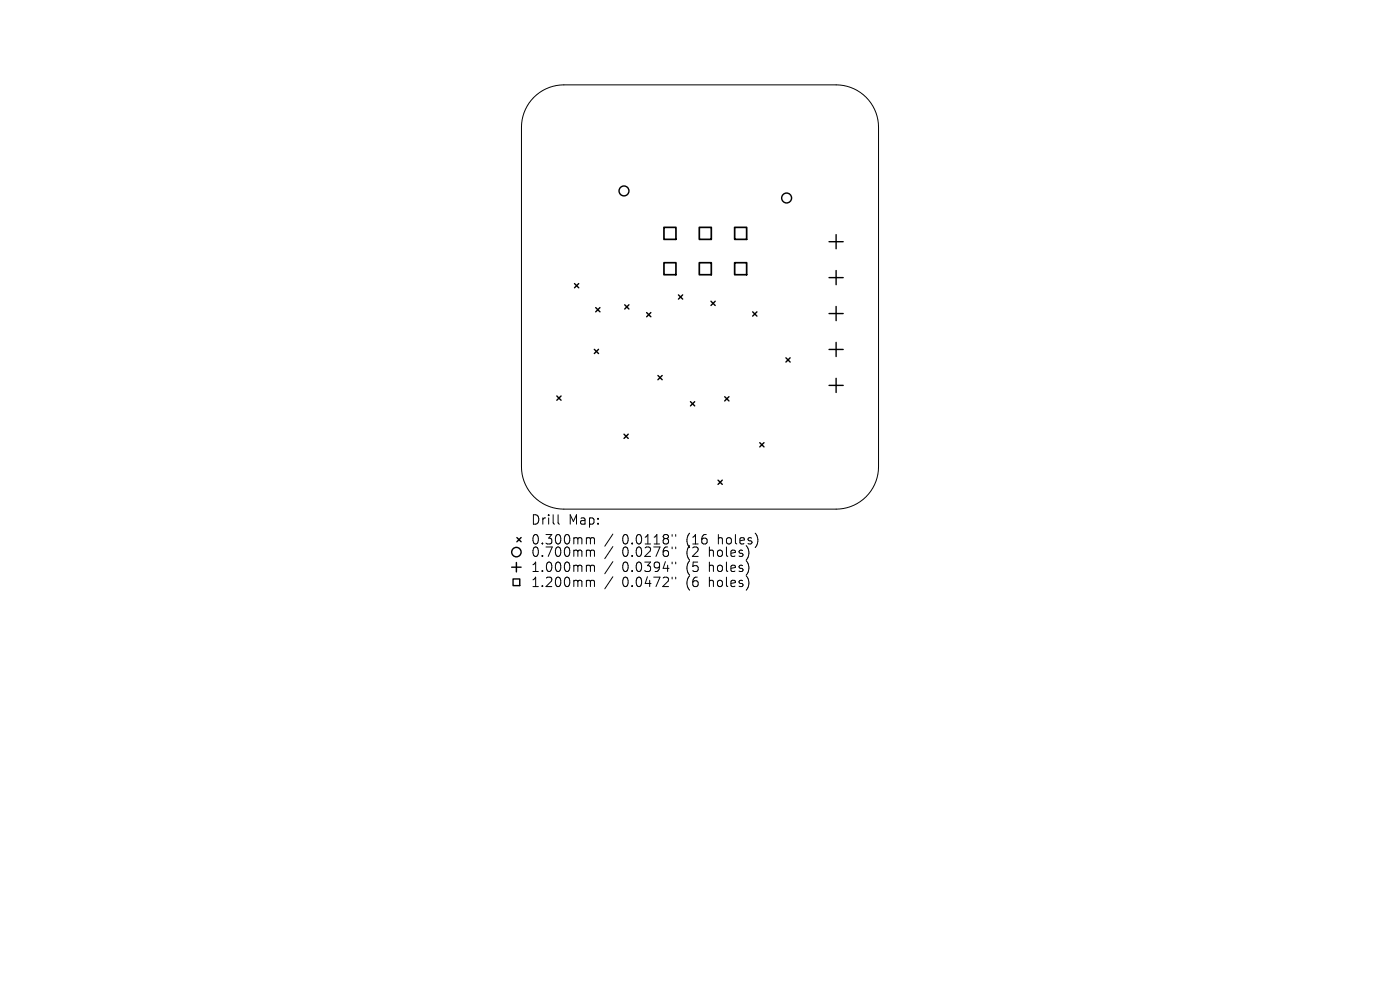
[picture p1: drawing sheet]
<svg xmlns="http://www.w3.org/2000/svg" width="297mm" height="210mm" viewBox="0 0 297 210" stroke-linecap="round" stroke-linejoin="round" font-family="sans-serif">
<defs><g id="words">
<g font-size="2.8">
<text x="112.6" y="111.6">Drill</text>
<text x="120.6" y="111.6">Map:</text>
<text x="112.6" y="115.8">0.300mm</text>
<text x="112.6" y="118.4">0.700mm</text>
<text x="132" y="115.8">0.0118&quot;</text>
<text x="132" y="118.4">0.0276&quot;</text>
<text x="145.7" y="115.8">(16</text>
<text x="145.7" y="118.4">(2</text>
<text x="150.7" y="118.4">holes)</text>
<text x="152.6" y="115.8">holes)</text>
<text x="112.6" y="121.6">1.000mm</text>
<text x="112.6" y="124.8">1.200mm</text>
<text x="132" y="121.6">0.0394&quot;</text>
<text x="132" y="124.8">0.0472&quot;</text>
<text x="145.7" y="121.6">(5</text>
<text x="145.7" y="124.8">(6</text>
<text x="150.7" y="121.6">holes)</text>
<text x="150.7" y="124.8">holes)</text>
</g>
</g></defs>
<g fill="none" stroke="#000" stroke-width=".21">
<path d="M113.3 20.6a9 9 0 0 1 6.3-2.6h57.8a9 9 0 0 1 9 9v72a9 9 0 0 1-9 9h-57.8a9 9 0 0 1-9-9v-72a9 9 0 0 1 2.7-6.4zM118.4 109.2v1.7l.3 .3M124.7 114.1h.3l.3 .2M124.7 116.7l.5 .1 .1 .2M124.7 119.9h.3l.3 .3M125.3 114.3l.2-.2 .5 .1 .1 1.2M125.3 114.3v1.1M125.3 117v1M125.3 117l.2-.3 .5 .1 .1 1.2M130 113.3l-1.7 2.6M130 115.9l-1.7 2.6M130 119.1l-1.7 2.6"/>
<path d="M142.6 113.4v.4M142.6 116v.4M142.6 119.2v.4M143.3 113.4v.4M143.3 116v.4M143.3 119.2v.4M124.7 123.1h.3l.3 .3M125.3 120.2v1M125.3 123.4v1M125.3 120.2l.2-.3 .5 .1 .1 1.2M125.3 123.4l.2-.3 .5 .1 .1 1.2M130 122.3l-1.7 2.6"/>
<path d="M142.6 122.4v.4M143.3 122.4v.4"/>
</g>
<g fill="none" stroke="#000" stroke-width=".3">
<path d="M175.9 51.3h3M175.9 58.9h3M177.4 49.8v3M177.4 57.4v3M121.9 60.2l.9 .9M122.8 60.2l-.9 .9M126.1 74.1l.9 .9M126.4 65.3l.9 .9M127 74.1l-.9 .9M127.3 65.3l-.9 .9M132.5 64.7l.9 .9M133.4 64.7l-.9 .9"/>
<path d="M137.2 66.3l.9 .9M138.1 66.3l-.9 .9M139.6 79.7l.9 .9M140.5 79.7l-.9 .9M143.9 62.6l.9 .9M144.8 62.6l-.9 .9M150.8 63.9l.9 .9M151.7 63.9l-.9 .9M159.7 66.2l.9 .9M160.6 66.2l-.9 .9M166.7 75.9l.9 .9M167.6 75.9l-.9 .9"/>
<path d="M175.9 66.5h3M175.9 74.1h3M177.4 65v3M177.4 72.6v3M118.1 84l.9 .9M119 84l-.9 .9M132.4 92.1l.9 .9M133.3 92.1l-.9 .9M146.5 85.2l.9 .9M147.4 85.2l-.9 .9M153.7 84.2l.9 .9M154.6 84.2l-.9 .9"/>
<path d="M161.2 93.9l.9 .9M162.1 93.9l-.9 .9M175.9 81.8h3M177.4 80.3v3M109.6 119.3v2M109.7 114l.9 .9M110.6 114l-.9 .9M152.3 101.9l.9 .9M153.2 101.9l-.9 .9M108.6 120.3h2M108.8 122.8h1.5v1.4h-1.5z"/>
<circle cx="132.4" cy="40.5" r="1.05"/>
<circle cx="166.9" cy="42" r="1.05"/>
<circle cx="109.6" cy="117.1" r="1"/>
</g>
<path d="M140.9 48.2h2.5v2.6h-2.5zM140.9 55.7h2.5v2.6h-2.5zM148.4 48.2h2.5v2.6h-2.5zM148.4 55.7h2.5v2.6h-2.5zM155.9 48.2h2.5v2.6h-2.5zM155.9 55.7h2.5v2.6h-2.5z" fill="none" stroke="#000" stroke-width=".36"/>
<use href="#words"/>
</svg>
